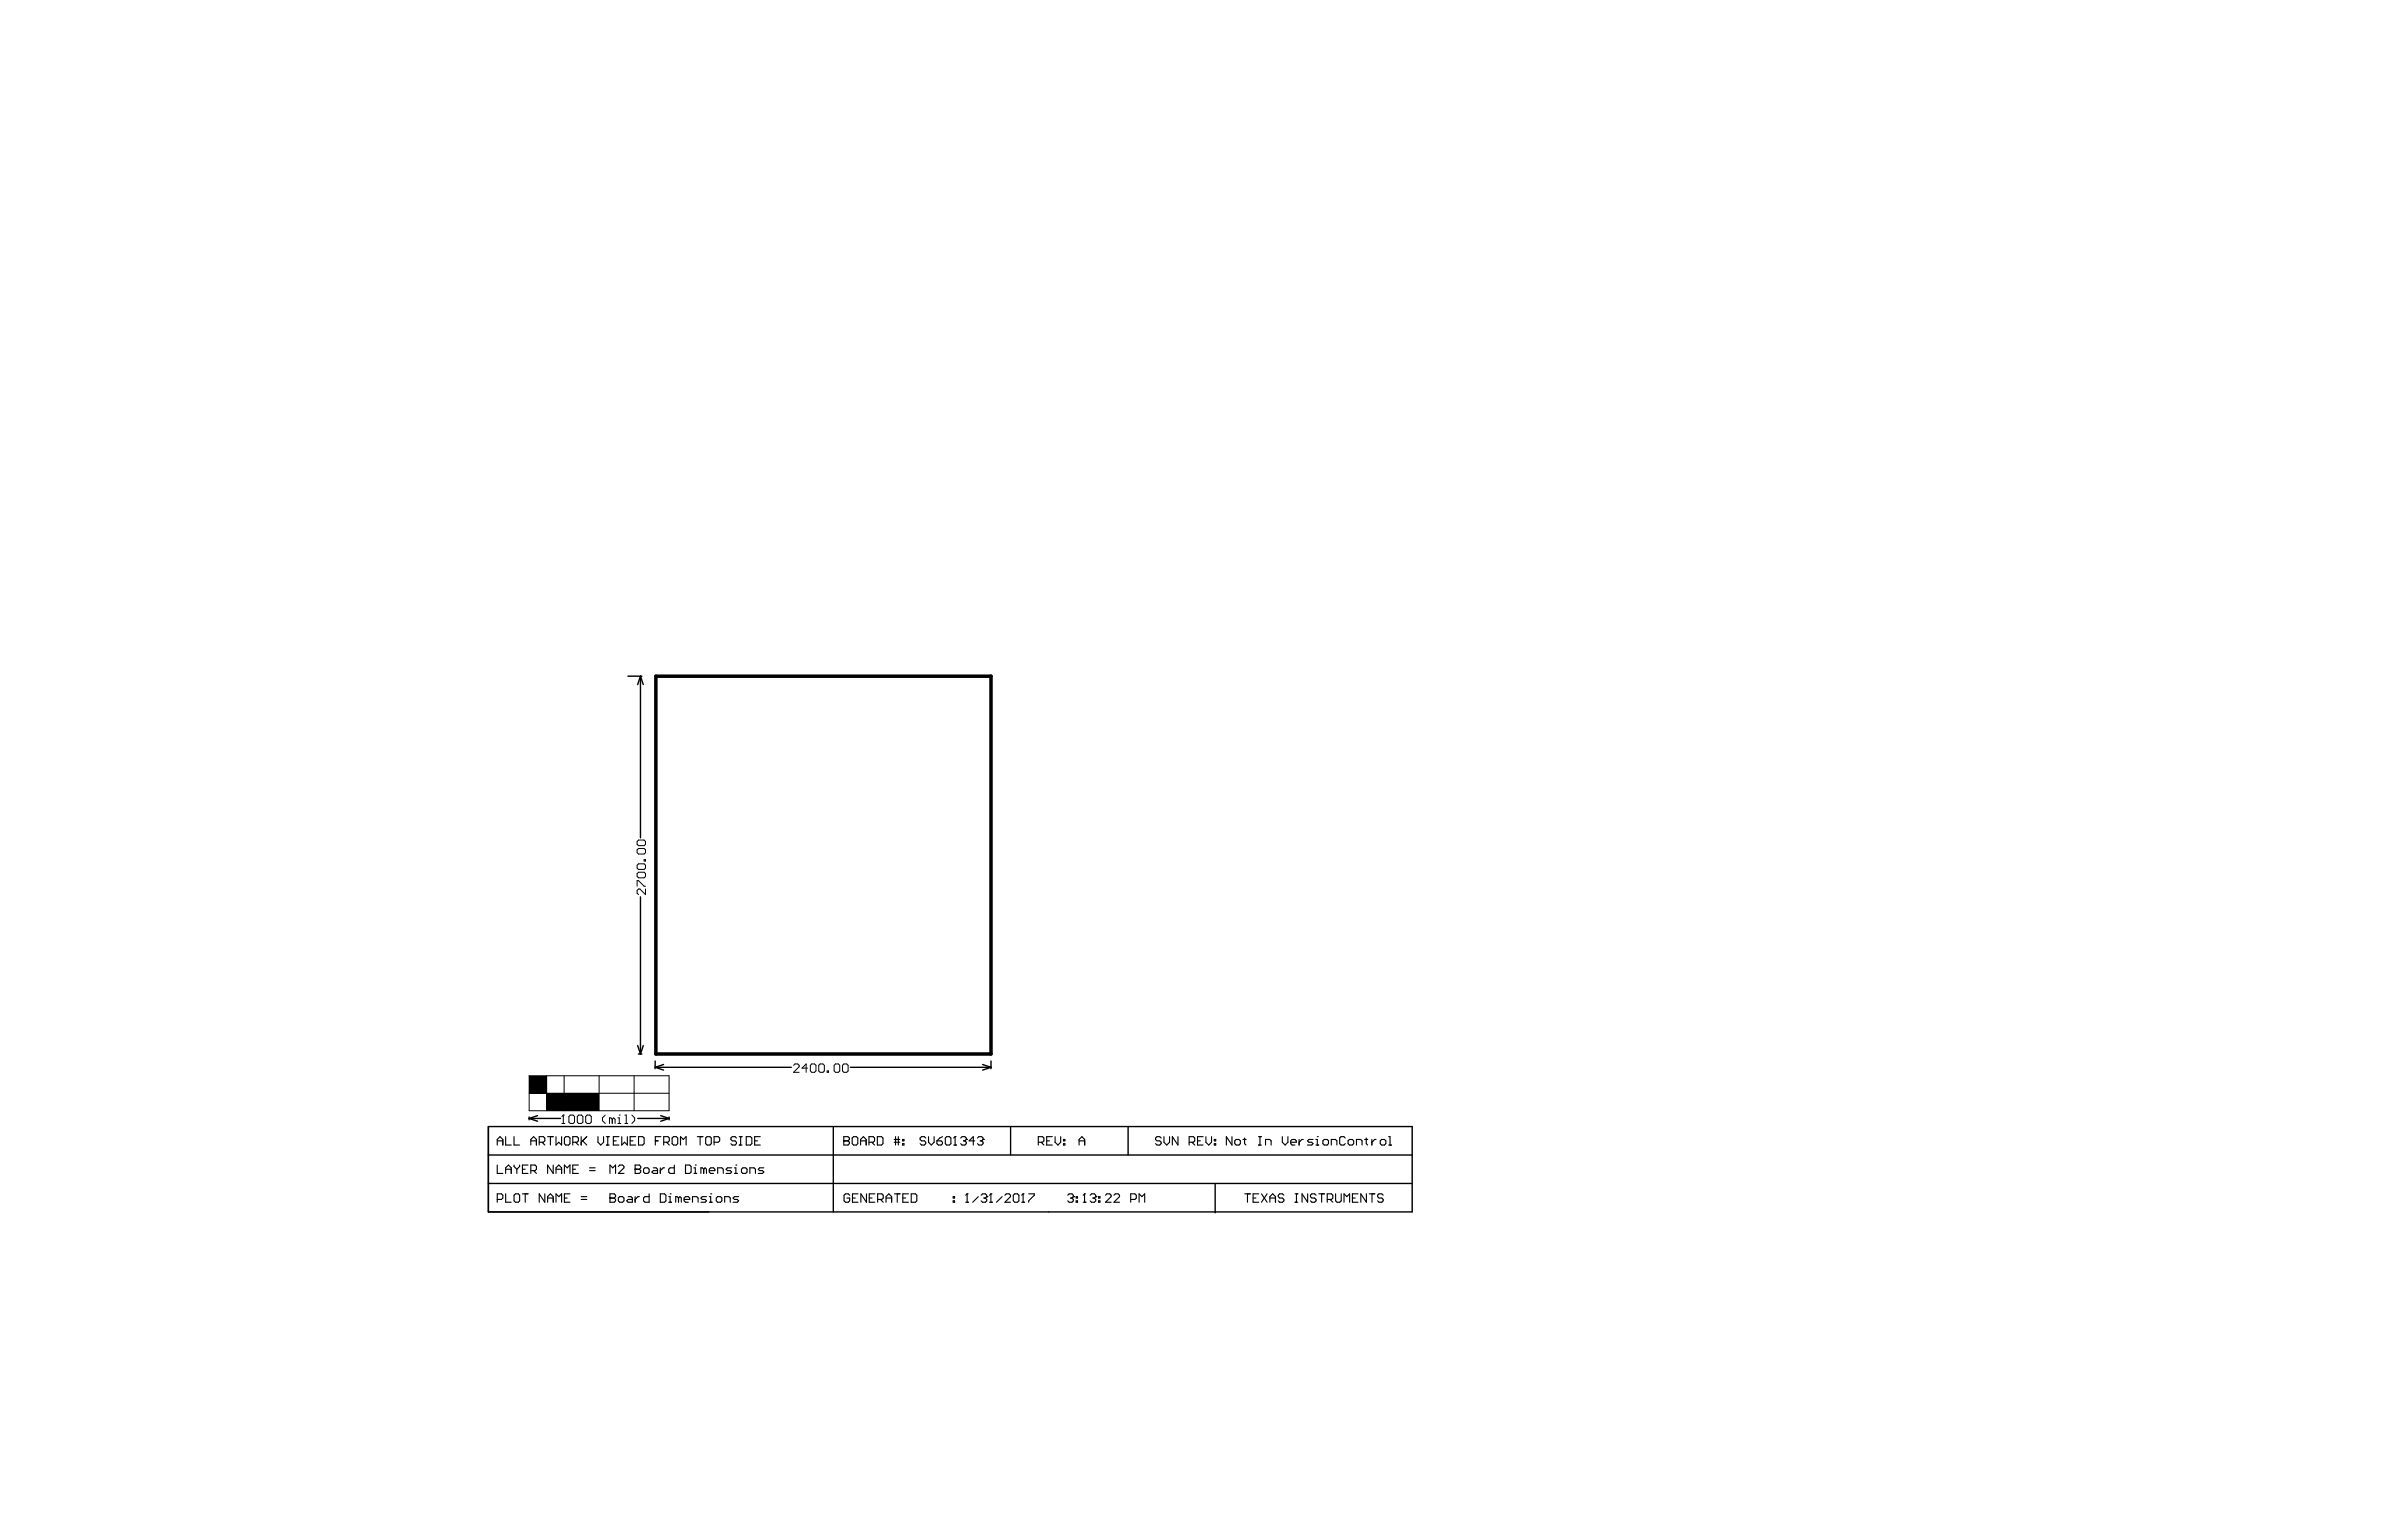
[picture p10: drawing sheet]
<svg xmlns="http://www.w3.org/2000/svg" width="432mm" height="279mm" viewBox="0 0 432 279" stroke-linecap="round" stroke-linejoin="round" font-family="sans-serif">
<path d="M118.9 122.6h60.7v68.5h-60.7z" fill="none" stroke="#000" stroke-width=".63"/>
<g fill="none" stroke="#000" stroke-width=".25">
<path d="M113.8 122.6h2.6M116.1 122.6l.5 1.5M116.1 122.6l-.5 1.5M116.1 122.6v29.3M116.1 162.6v28.5M115.6 189.6l.5 1.5M115.7 191.1h.7M116.6 189.6l-.5 1.5M118.8 192.4v1.4M118.8 193.5l1.5 .5M118.8 193.5h24.6M120.3 193l-1.5 .5"/>
<path d="M154.2 193.5h25.4M178.1 193l1.5 .5M179.6 193.5l-1.5 .5M179.6 192.4v1.4M88.5 204.3v15.4h167.5v-15.4h-167.5v15.4M88.5 214.6h167.4M88.5 209.4h167.5M95.9 202.8h5.7M95.9 202.8l1.5 .5M95.9 202.5v.5M97.4 202.3l-1.5 .5M115.6 202.8h5.7"/>
<path d="M119.8 202.3l1.5 .5M121.3 202.5v.5M121.3 202.8l-1.5 .5M151.1 204.3v15.4M183.2 204.3v5.1M204.5 204.3v5.1M220.3 214.8v5.1"/>
</g>
<g fill="none" stroke="#000" stroke-width=".2">
<path d="M90.1 206.9h1.1M90.1 207.6v-1l.5-.5 .6 .5v1M90.1 211.2v1.6h1.1M90.1 217.5h.8l.3-.3v-.5l-.3-.2h-.8v1.5M91.7 206.1v1.5h1M91.7 212.8v-1.1l.5-.5 .5 .5v1.1M91.7 216.5v1.5h1M91.7 212h1M93.2 206.1v1.5h1M93.2 216.7l.2-.2h.5l.3 .2v1l-.3 .3h-.5l-.2-.3zM93.2 211.2v.3l.5 .5M93.7 212v.8"/>
<path d="M94.2 211.2v.3l-.5 .5M94.7 216.5h1M94.7 212h.5M95.2 216.5v1.5M95.7 211.2h-1v1.6h1M96.2 206.9h1M96.2 212.3h.8l.2-.3v-.5l-.2-.3h-.8v1.6M96.2 207.6v-1l.5-.5 .5 .5v1M96.7 212.3l.5 .5M97.7 207.1h.8l.3-.2v-.6l-.3-.2h-.8v1.5M98.3 207.1l.5 .5M98.8 216.5v1.5l-1.1-1.5v1.5"/>
<path d="M99.3 206.1h1M99.3 218v-1l.5-.5 .5 .5v1M99.3 217.2h1M99.8 206.1v1.5M100.3 211.2v1.6l-1-1.6v1.6M100.8 206.1v1.5l.5-.5 .5 .5v-1.5M100.8 212.8v-1.1l.5-.5 .5 .5v1.1M100.8 218v-1.5l.5 .5 .5-.5v1.5M100.8 212h1M102.3 206.3l.3-.2h.5l.2 .2v1.1l-.2 .2h-.5l-.3-.2zM102.3 217.2h.5M102.3 212.8v-1.6l.5 .5 .5-.5v1.6"/>
<path d="M103.3 216.5h-1v1.5h1M103.8 207.1h.8l.2-.2v-.6l-.2-.2h-.8v1.5M103.8 212h.5M104.3 207.1l.5 .5M104.8 211.2h-1v1.6h1M105.4 217.5h1M105.4 217h1M105.4 206.1v1.5M105.6 206.9l.8 .7M106.4 206.1l-1 1M106.9 212.3h1M106.9 211.7h1"/>
<path d="M108.4 206.1v1l.5 .5 .5-.5v-1M109.9 207.6h.5M109.9 206.1h.5M110.2 206.1v1.5M110.6 217.2h.1M110.6 216.5h.7l.3 .2v.3l-.3 .2 .3 .3v.2l-.3 .3h-.7zM110.6 217.2h.7M110.6 212.8v-1.6l.5 .5 .5-.5v1.6M111.2 206.9h.5M112.1 217.2l.2-.2h.6l.2 .2v.5l-.2 .3h-.6l-.2-.3zM112.1 211.5l.2-.3h.6l.2 .3v.2l-1 1.1h1M112.2 206.1h-1v1.5h1"/>
<path d="M112.7 206.1v1.5l.5-.5 .5 .5v-1.5M113.9 217h.5l.2 .2v.8h-.7l-.3-.3 .3-.2h.7M114.2 206.9h.5M115.1 212h.1M115.1 211.2h.8l.3 .3v.2l-.3 .3 .3 .3v.2l-.3 .3h-.8zM115.1 212h.8M115.1 217v1M115.2 206.1h-1v1.5h1M115.8 206.1h.7l.3 .2v1.1l-.3 .2h-.7zM115.9 217h-.3l-.5 .5M116.7 212l.2-.3h.5l.3 .3v.5l-.3 .3h-.5l-.2-.3zM117.7 216.5v1.5h-.8l-.2-.3v-.5l.2-.2h.8"/>
<path d="M118.4 211.7h.5l.3 .3v.8h-.8l-.2-.3 .2-.2h.8M118.8 206.9h.5M119.7 216.5h.8l.2 .2v1l-.2 .3h-.8zM119.7 211.7v1.1M119.8 206.1h-1v1.5M120.3 207.1h.8l.2-.2v-.6l-.2-.2h-.8v1.5M120.5 211.7h-.3l-.5 .6M120.8 207.1l.5 .5M121.2 218h.5M121.2 217h.3v1M121.5 216.5h.1M122.1 206.1h.5l.3 .2v1.1l-.3 .2h-.5l-.3-.2v-1.1z"/>
<path d="M122.2 211.2v1.6h-.7l-.3-.3v-.5l.3-.3h.7M123 217.2l-.3-.2h-.2v1M123 217.2v.8M123 217.2l.3-.2 .2 .2v.8M123.4 207.6v-1.5l.5 .5 .5-.5v1.5M124 217.5h1v-.3l-.2-.2h-.5l-.3 .2v.5l.3 .3h.5M124.3 211.2h.7l.3 .3v1l-.3 .3h-.7zM125.5 218v-1h.8l.2 .2v.8M125.8 212.8h.5M125.8 211.7h.2v1.1M126 211.2h.1M126.4 206.1h1"/>
<path d="M126.9 206.1v1.5M127.6 212l-.3-.3h-.2v1.1M127.6 212v.8M127.6 212l.2-.3 .3 .3v.8M127.9 206.3l.3-.2h.5l.2 .2v1.1l-.2 .2h-.5l-.3-.2zM128.1 217h-.8l-.2 .2 .2 .3h.5l.3 .2-.3 .3h-.7M128.6 218h.5M128.6 217h.2v1M128.6 212.3h1v-.3l-.3-.3h-.5l-.2 .3v.5l.2 .3h.5M128.8 216.5h.1M129.4 207.1h.8l.3-.2v-.6l-.3-.2h-.8v1.5M129.8 217.2l.3-.2h.5l.3 .2v.5l-.3 .3h-.5l-.3-.3z"/>
<path d="M130.1 212.8v-1.1h.8l.2 .3v.8M131.4 218v-1h.7l.3 .2v.8M132.6 211.7h-.7l-.3 .3 .3 .3h.5l.2 .2-.2 .3h-.8M133.1 212.8h.5M133.1 211.7h.3v1.1M133.4 211.2h.1M133.5 206.3l-.3-.2h-.5l-.2 .2v.3l.2 .3h.5l.3 .2v.3l-.3 .2h-.5l-.2-.2M133.9 217h-.8l-.2 .2 .2 .3h.5l.3 .2-.3 .3h-.7M134 207.6h.5M134 206.1h.5M134.3 206.1v1.5M134.7 211.7h.5l.2 .3v.5l-.2 .3h-.5l-.3-.3v-.5z"/>
<path d="M135.3 206.1h.7l.3 .2v1.1l-.3 .2h-.7zM135.9 212.8v-1.1h.8l.2 .3v.8M136.8 206.9h.5M137.8 206.1h-1v1.5h1M138.5 211.7h-.8l-.2 .3 .2 .3h.5l.3 .2-.3 .3h-.7M153 206.9h.1M153 206.1h.7l.3 .2v.3l-.3 .3 .3 .2v.3l-.3 .2h-.7zM153 206.9h.7M154 216.7l-.2-.2h-.5l-.3 .2v1l.3 .3h.5l.2-.3v-.5h-.5M154.5 206.3l.2-.2h.5l.3 .2v1.1l-.3 .2h-.5l-.2-.2zM154.5 217.2h.5M155.5 216.5h-1v1.5h1"/>
<path d="M156 206.9h1M156 207.6v-1l.5-.5 .5 .5v1M157.1 216.5v1.5l-1-1.5v1.5M157.5 207.1h.8l.2-.2v-.6l-.2-.2h-.8v1.5M157.6 217.2h.5M158 207.1l.5 .5M158.6 216.5h-1v1.5h1M159 206.1h.8l.3 .2v1.1l-.3 .2h-.8zM159.1 217.5h.8l.2-.3v-.5l-.2-.2h-.8v1.5M159.6 217.5l.5 .5M160.6 217.2h1M160.6 218v-1l.5-.5 .5 .5v1"/>
<path d="M162.1 206.6h1M162.1 207.1h1M162.1 216.5h1.1M162.3 206.1v1.5M162.6 216.5v1.5M162.8 206.1v1.5M163.6 207.4h.3v.2h-.3zM163.6 206.6h.3v.3h-.3zM163.7 217.2h.5M164.7 216.5h-1v1.5h1M165.2 216.5h.7l.3 .2v1l-.3 .3h-.7zM167.8 206.3l-.2-.2h-.5l-.3 .2v.3l.3 .3h.5l.2 .2v.3l-.2 .2h-.5l-.3-.2"/>
<path d="M168.3 206.1v1l.5 .5 .5-.5v-1M169.8 206.9h.8l.3 .2v.3l-.3 .2h-.5l-.3-.2zM170.9 206.1l-.6 .2-.5 .6M171.4 206.3l.2-.2h.5l.3 .2v1.1l-.3 .2h-.5l-.2-.2zM172.8 217.7h.2v.3h-.2zM172.8 217h.2v.2h-.2zM172.9 207.6h.5M173.1 206.1h.1M173.1 206.1v1.5M173.1 206.1l-.2 .2M174.2 206.3l.2-.2h.5l.3 .2v.3M174.7 206.9h.2"/>
<path d="M174.9 206.9l.3 .2v.3l-.3 .2h-.5l-.2-.2M175.1 218h.5M175.2 206.6h.1M175.2 206.6l-.3 .3M175.3 216.5h.1M175.3 216.5v1.5M175.3 216.5l-.2 .2M176.7 206.9h-1l.7-.8v1.5M177.2 206.3l.2-.2h.6l.2 .2v.3M177.3 217l-1 1M177.7 206.9h.3M177.9 216.7l.2-.2h.5l.3 .2v.3"/>
<path d="M178 206.9l.2 .2v.3l-.2 .2h-.6l-.2-.2M178.2 206.6h.1M178.2 206.6l-.2 .3M178.4 217.2h.2M178.6 217.2l.3 .3v.2l-.3 .3h-.5l-.2-.3M178.9 217h.1M178.9 217l-.3 .2M179.4 218h.5M179.6 216.5h.1M179.6 216.5l-.2 .2M179.6 216.5v1.5M181.7 217l-1.1 1"/>
<path d="M182.2 216.7l.2-.2h.5l.3 .2v.3l-1 1h1M183.7 216.7l.2-.2h.5l.3 .2v1l-.3 .3h-.5l-.2-.3zM185.2 218h.5M185.5 216.5h.1M185.5 216.5v1.5M185.5 216.5l-.3 .2M186.5 216.5h1v.2l-1 1v.3M188.2 207.1h.8l.2-.2v-.6l-.2-.2h-.8v1.5M188.7 207.1l.5 .5M189.7 206.9h.5M190.8 206.1h-1.1v1.5h1.1M191.3 206.1v1l.5 .5 .5-.5v-1"/>
<path d="M192.8 207.4h.2v.2h-.2zM192.8 206.6h.2v.3h-.2zM193.6 216.7l.2-.2h.5l.3 .2v.3M194.1 217.2h.2M194.3 217.2l.3 .3v.2l-.3 .3h-.5l-.2-.3M194.6 217h.1M194.6 217l-.3 .2M195.1 217.7h.2v.3h-.2zM195.1 217h.2v.2h-.2zM195.6 207.6v-1l.5-.5 .5 .5v1M195.6 206.9h1M196.3 218h.6"/>
<path d="M196.6 216.5h.1M196.6 216.5v1.5M196.6 216.5l-.3 .2M197.6 216.7l.3-.2h.5l.2 .2v.3M198.1 217.2h.3M198.4 217.2l.2 .3v.2l-.2 .3h-.5l-.3-.3M198.6 217h.1M198.6 217l-.2 .2M199.1 217.7h.3v.3h-.3zM199.1 217h.3v.2h-.3zM200.4 216.7l.3-.2h.5l.2 .2v.3l-1 1h1M201.9 216.7l.3-.2h.5l.2 .2v.3l-1 1h1"/>
<path d="M205 217.5h.7l.3-.3v-.5l-.3-.2h-.7v1.5M206.5 218v-1.5l.5 .5 .5-.5v1.5M210.5 206.3l-.3-.2h-.5l-.2 .2v.3l.2 .3h.5l.3 .2v.3l-.3 .2h-.5l-.2-.2M211 206.1v1l.5 .5 .5-.5v-1M213.5 206.1v1.5l-1-1.5v1.5M215.6 207.1h.7l.3-.2v-.6l-.3-.2h-.7v1.5M216.1 207.1l.5 .5M217.1 206.9h.5M218.1 206.1h-1v1.5h1M218.6 206.1v1l.5 .5 .5-.5v-1M220.1 207.4h.3v.2h-.3zM220.1 206.6h.3v.3h-.3z"/>
<path d="M223.3 206.1v1.5l-1-1.5v1.5M224.1 206.6h.5l.2 .3v.5l-.2 .2h-.5l-.3-.2v-.5zM225.4 206.6h.5M225.6 206.3v1.1l.3 .2M225.6 216.5h1M226.1 216.5v1.5M227.2 217.2h.5M228.1 207.6h.6M228.1 206.1h.6M228.2 216.5h-1v1.5h1M228.4 206.1v1.5M228.7 216.5l1 1.5"/>
<path d="M229.4 207.6v-1h.8l.2 .3v.7M229.7 216.5l-1 1.5M230.2 217.2h1M230.2 218v-1l.5-.5 .5 .5v1M232.5 206.1v1l.5 .5 .5-.5v-1M232.7 216.7l-.2-.2h-.5l-.3 .2v.3l.3 .2h.5l.2 .3v.2l-.2 .3h-.5l-.3-.3M234 207.1h1v-.2l-.3-.3h-.5l-.2 .3v.5l.2 .2h.5M234.8 216.5h.5M234.8 218h.5M235 216.5v1.5M235.5 206.6v1M236.3 206.6h-.3l-.5 .5"/>
<path d="M237 216.5v1.5l-1-1.5v1.5M238 206.6h-.7l-.3 .3 .3 .2h.5l.2 .3-.2 .2h-.8M238.5 207.6h.5M238.5 206.6h.3v1M238.6 216.7l-.3-.2h-.5l-.2 .2v.3l.2 .2h.5l.3 .3v.2l-.3 .3h-.5l-.2-.3M238.8 206.1h.1M239.1 216.5h1M239.6 216.5v1.5M240.1 206.6h.5l.2 .3v.5l-.2 .2h-.5l-.3-.2v-.5zM240.6 217.5h.8l.2-.3v-.5l-.2-.2h-.8v1.5M241.1 217.5l.5 .5M241.3 207.6v-1h.8l.2 .3v.7"/>
<path d="M242.1 216.5v1.2l.3 .3h.5l.2-.3v-1.2M243.6 218v-1.5l.5 .5 .6-.5v1.5M243.9 206.3l-.3-.2h-.5l-.2 .2v1.1l.2 .2h.5l.3-.2M244.6 206.6h.5l.3 .3v.5l-.3 .2h-.5l-.2-.2v-.5zM245.2 217.2h.5M245.9 207.6v-1h.8l.2 .3v.7M246.2 216.5h-1v1.5h1M247.4 206.6h.5M247.7 206.3v1.1l.2 .2M247.7 216.5v1.5l-1-1.5v1.5M248.2 216.5h1M248.7 206.6v1"/>
<path d="M248.7 216.5v1.5M249.4 206.6h-.2l-.5 .5M250.5 206.6h.5l.2 .3v.5l-.2 .2h-.5l-.3-.2v-.5zM250.7 216.7l-.2-.2h-.5l-.3 .2v.3l.3 .2h.5l.2 .3v.2l-.2 .3h-.5l-.3-.3M251.7 207.6h.5M251.7 206.1h.3v1.5"/>
</g>
<g fill="none" stroke="#000" stroke-width=".18">
<path d="M115.5 154.1l.2-.3h1.1l.2 .3v.5l-.2 .3h-1.1l-.2-.3zM115.7 152.3h1.1l.2 .3v.5l-.2 .2h-1.1l-.2-.2v-.5zM115.7 156.6h1.1l.2 .3v.5l-.2 .2h-1.1l-.2-.2v-.5zM115.7 158.2h1.1l.2 .2v.5l-.2 .3h-1.1l-.2-.3v-.5zM116.8 155.9h.2v.2h-.2zM115.5 160.7v-1h.2l1.1 1h.2M117 161.2v1l-1-1h-.3l-.2 .2v.6l.2 .2M95.9 195.1h25.4v6.3h-25.4zM95.9 198.2h25.4M99.1 195.1v6.3M102.3 195.1v6.3M108.6 195.1v6.3"/>
<path d="M114.9 195.1v6.3M143.9 193.2l.2-.3h.5l.3 .3v.2l-1 1h1M146.4 193.7h-1l.7-.8v1.5M147.2 192.9h.5l.2 .3v1l-.2 .2h-.5l-.3-.2v-1zM148.7 192.9h.5l.2 .3v1l-.2 .2h-.5l-.3-.2v-1zM149.9 194.2h.3v.2h-.3zM151.5 192.9h.5l.2 .3v1l-.2 .2h-.5l-.3-.2v-1zM153 192.9h.5l.2 .3v1l-.2 .2h-.5l-.3-.2v-1zM101.9 203.7h.5M102.1 202.2h.1M102.1 202.2v1.5M102.1 202.2l-.2 .2"/>
<path d="M103.4 202.2h.5l.2 .2v1.1l-.2 .2h-.5l-.3-.2v-1.1zM104.9 202.2h.5l.3 .2v1.1l-.3 .2h-.5l-.2-.2v-1.1zM106.4 202.2h.5l.3 .2v1.1l-.3 .2h-.5l-.2-.2v-1.1zM109.7 202.2l-.5 .5v.5l.5 .5M111 202.9l-.3-.2h-.2v1M111 202.9v.8M111 202.9l.2-.2 .3 .2v.8M112 203.7h.5M112 202.7h.3v1M112.3 202.2h.1M113.3 203.7h.5M113.3 202.2h.2v1.5"/>
<path d="M114.5 202.2l.5 .5v.5l-.5 .5"/>
</g>
<g fill="#000">
<path d="M95.9 195.1h3.2v3.1h-3.2z" fill-rule="evenodd"/>
<path d="M99.1 198.2h9.5v3.2h-9.5z" fill-rule="evenodd"/>
</g>
</svg>
